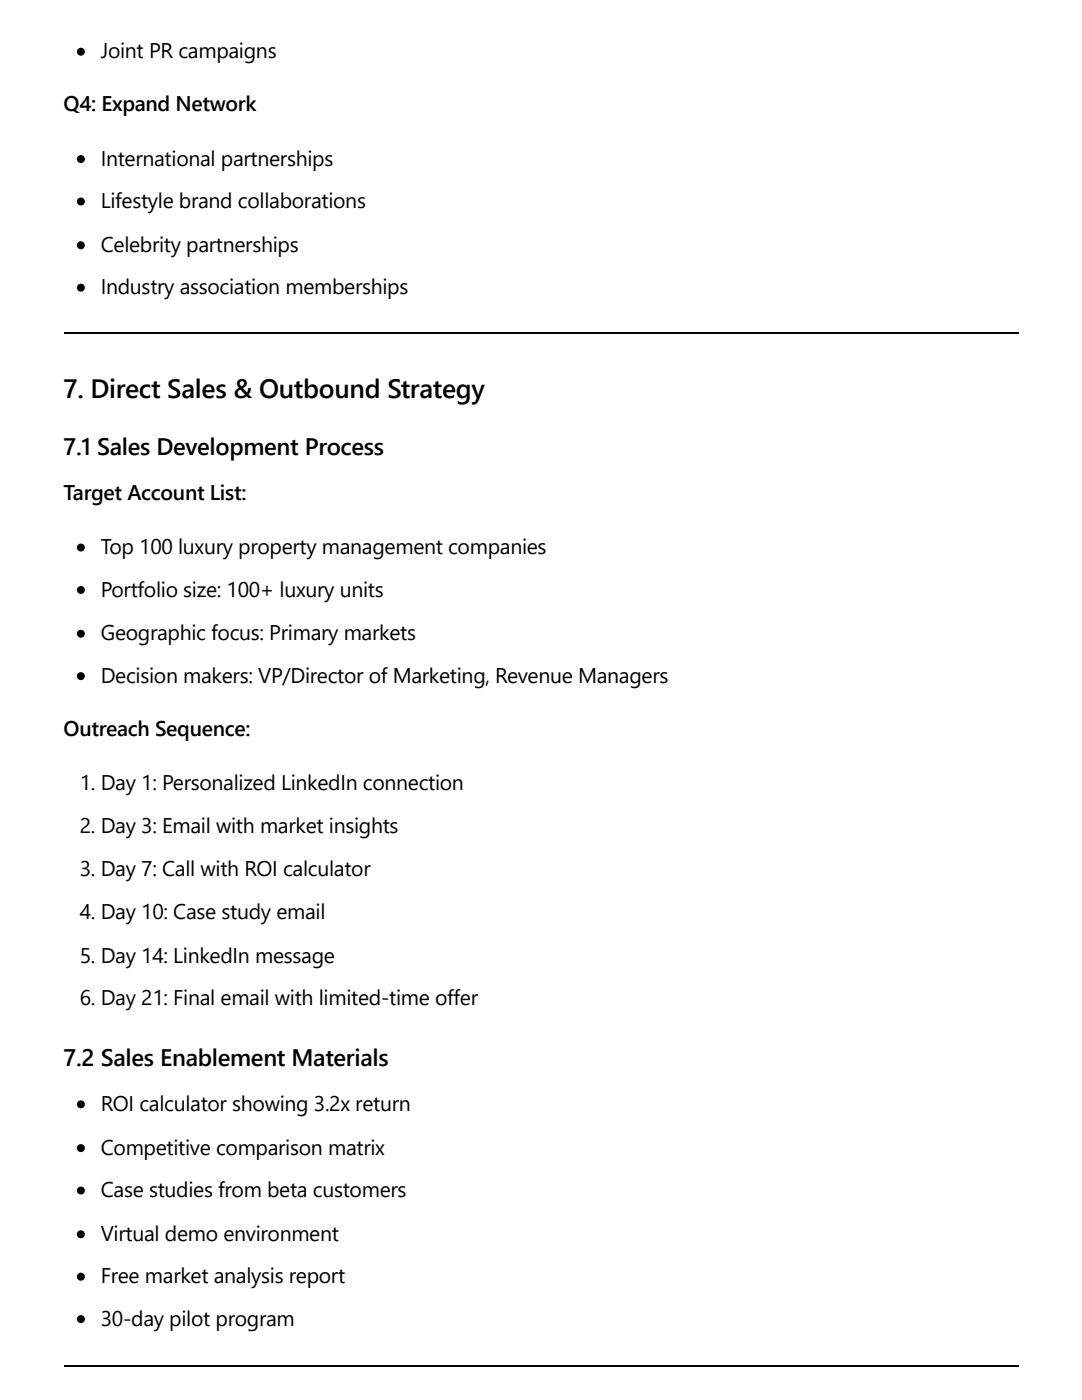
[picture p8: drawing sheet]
<svg xmlns="http://www.w3.org/2000/svg" width="216mm" height="279mm" viewBox="0 0 216 279" stroke-linecap="round" stroke-linejoin="round" font-family="sans-serif">
<defs><g id="words">
<text font-size="5.3" x="12.7" y="79.4">7. Direct Sales &amp; Outbound Strategy</text>
<g font-size="4.8">
<text x="12.7" y="90.8">7.1 Sales Development Process</text>
<text x="12.7" y="212.7">7.2 Sales Enablement Materials</text>
</g>
<g font-size="4.2">
<text x="20.1" y="11.6">Joint PR campaigns</text>
<text x="12.7" y="22.2">Q4: Expand Network</text>
<text x="20.1" y="33.1">International partnerships</text>
<text x="20.1" y="41.5">Lifestyle brand collaborations</text>
<text x="20.1" y="50.3">Celebrity partnerships</text>
<text x="20.1" y="58.7">Industry association memberships</text>
<text x="12.7" y="99.7">Target Account List:</text>
<text x="20.1" y="110.6">Top 100 luxury property management companies</text>
<text x="20.1" y="119.1">Portfolio size: 100+ luxury units</text>
<text x="20.1" y="127.8">Geographic focus: Primary markets</text>
<text x="20.1" y="136.3">Decision makers: VP/Director of Marketing, Revenue Managers</text>
<text x="12.7" y="146.8">Outreach Sequence:</text>
<text x="15.9" y="157.7">1. Day 1: Personalized LinkedIn connection</text>
<text x="15.9" y="166.2">2. Day 3: Email with market insights</text>
<text x="15.9" y="174.9">3. Day 7: Call with ROI calculator</text>
<text x="15.9" y="183.4">4. Day 10: Case study email</text>
<text x="15.9" y="192.1">5. Day 14: LinkedIn message</text>
<text x="15.9" y="200.6">6. Day 21: Final email with limited-time offer</text>
<text x="20.1" y="221.7">ROI calculator showing 3.2x return</text>
<text x="20.1" y="230.5">Competitive comparison matrix</text>
<text x="20.1" y="238.9">Case studies from beta customers</text>
<text x="20.1" y="247.6">Virtual demo environment</text>
<text x="20.1" y="256.1">Free market analysis report</text>
<text x="20.1" y="264.6">30-day pilot program</text>
</g>
</g></defs>
<g fill="#000">
<circle cx="16.1" cy="10.3" r=".79"/>
<circle cx="16.1" cy="31.7" r=".79"/>
<circle cx="16.1" cy="48.9" r=".79"/>
<circle cx="16.1" cy="40.2" r=".79"/>
<circle cx="16.1" cy="57.4" r=".79"/>
<circle cx="16.1" cy="109.3" r=".79"/>
<circle cx="16.1" cy="117.7" r=".79"/>
<circle cx="16.1" cy="134.9" r=".79"/>
<circle cx="16.1" cy="126.5" r=".79"/>
<circle cx="16.1" cy="220.4" r=".79"/>
<circle cx="16.1" cy="229.1" r=".79"/>
<circle cx="16.1" cy="237.6" r=".79"/>
<circle cx="16.1" cy="254.8" r=".79"/>
<circle cx="16.1" cy="246.3" r=".79"/>
<circle cx="16.1" cy="263.3" r=".79"/>
</g>
<path d="M12.7 66.5h190.5M12.7 272.7h190.5" fill="none" stroke="#000" stroke-width=".26"/>
<use href="#words"/>
</svg>
